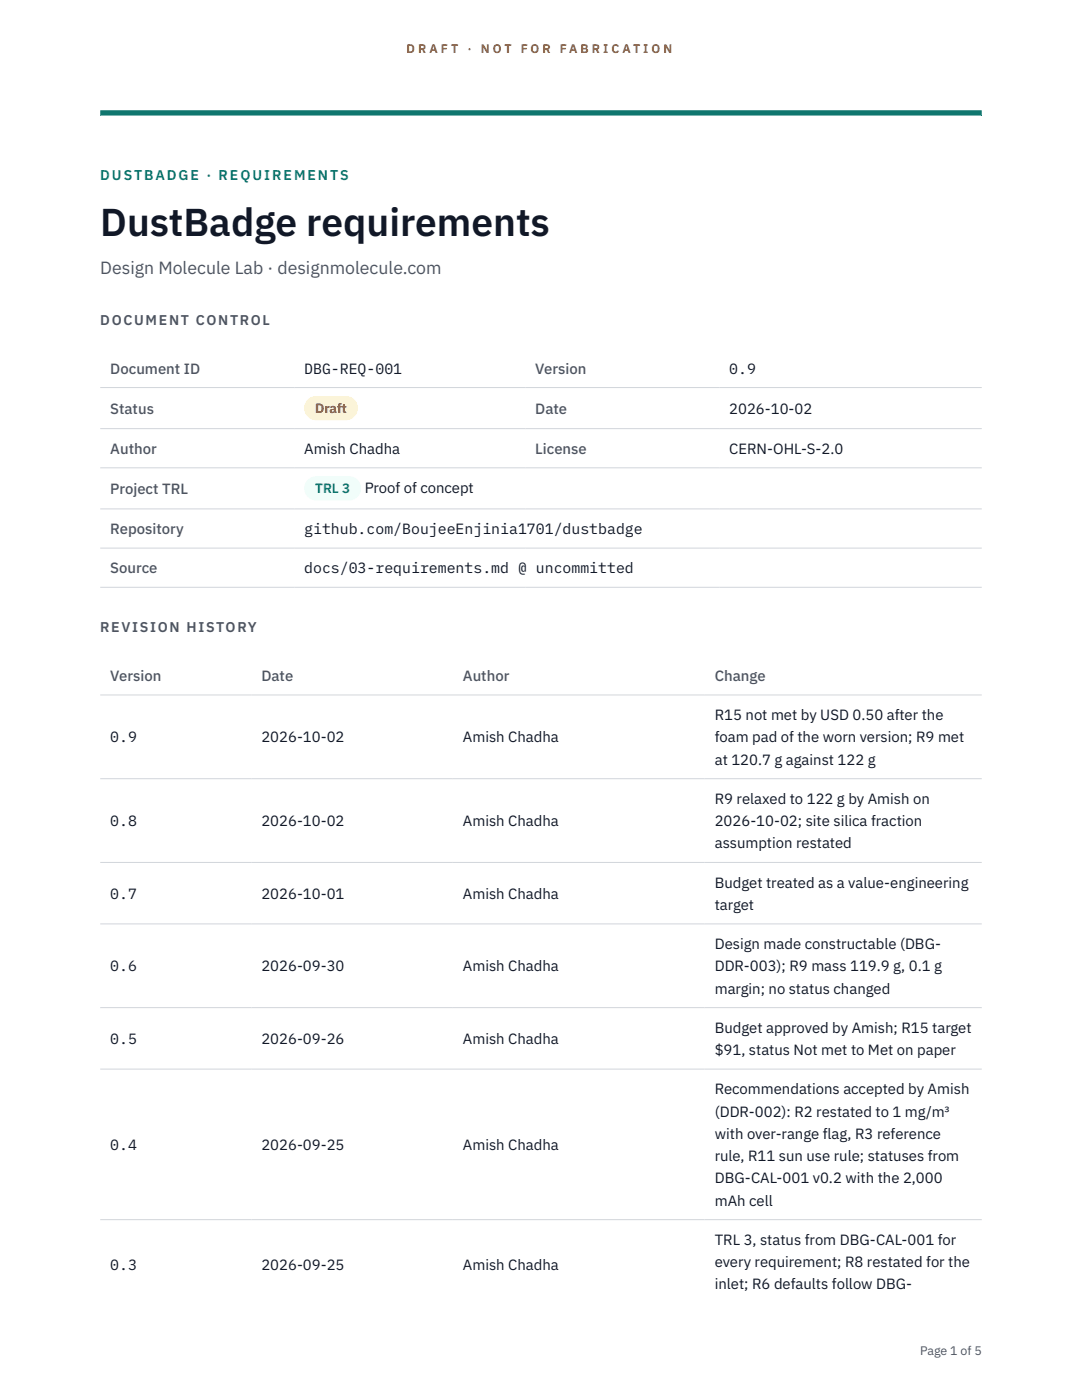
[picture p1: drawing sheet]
<svg xmlns="http://www.w3.org/2000/svg" width="216mm" height="279mm" viewBox="0 0 216 279" stroke-linecap="round" stroke-linejoin="round" font-family="sans-serif">
<defs><g id="words">
<text font-size="7.8" fill="#111827" x="20" y="47.1">DustBadge requirements</text>
<text font-size="3.5" fill="#4b5563" x="20" y="54.6">Design Molecule Lab · designmolecule.com</text>
<g font-size="3" fill="#4b5563">
<text x="22" y="74.5">Document ID</text>
<text x="106.8" y="74.5">Version</text>
<text x="22" y="82.6">Status</text>
<text x="106.8" y="82.6">Date</text>
<text x="22" y="90.6">Author</text>
<text x="106.8" y="90.6">License</text>
<text x="22" y="98.6">Project TRL</text>
<text x="22" y="106.6">Repository</text>
<text x="22" y="114.4">Source</text>
<text x="22" y="135.9">Version</text>
<text x="52.2" y="135.9">Date</text>
<text x="92.4" y="135.9">Author</text>
<text x="142.6" y="135.9">Change</text>
</g>
<g font-size="3" fill="#111827">
<text x="60.7" y="74.5">DBG-REQ-001</text>
<text x="145.5" y="74.5">0.9</text>
<text x="145.5" y="82.6">2026-10-02</text>
<text x="60.7" y="90.6">Amish Chadha</text>
<text x="145.5" y="90.6">CERN-OHL-S-2.0</text>
<text x="72.8" y="98.5">Proof of concept</text>
<text x="60.7" y="106.6">github.com/BoujeeEnjinia1701/dustbadge</text>
<text x="60.7" y="114.4">docs/03-requirements.md @ uncommitted</text>
<text x="142.6" y="143.7">R15 not met by USD 0.50 after the</text>
<text x="22" y="148.2">0.9</text>
<text x="52.2" y="148.2">2026-10-02</text>
<text x="92.4" y="148.2">Amish Chadha</text>
<text x="142.6" y="148.2">foam pad of the worn version; R9 met</text>
<text x="142.6" y="152.6">at 120.7 g against 122 g</text>
<text x="142.6" y="160.4">R9 relaxed to 122 g by Amish on</text>
<text x="22" y="164.9">0.8</text>
<text x="52.2" y="164.9">2026-10-02</text>
<text x="92.4" y="164.9">Amish Chadha</text>
<text x="142.6" y="164.9">2026-10-02; site silica fraction</text>
<text x="142.6" y="169.3">assumption restated</text>
<text x="22" y="179.4">0.7</text>
<text x="52.2" y="179.4">2026-10-01</text>
<text x="92.4" y="179.4">Amish Chadha</text>
<text x="142.6" y="177.1">Budget treated as a value-engineering</text>
<text x="142.6" y="181.6">target</text>
<text x="142.6" y="189.4">Design made constructable (DBG-</text>
<text x="22" y="193.9">0.6</text>
<text x="52.2" y="193.9">2026-09-30</text>
<text x="92.4" y="193.9">Amish Chadha</text>
<text x="142.6" y="193.9">DDR-003); R9 mass 119.9 g, 0.1 g</text>
<text x="142.6" y="198.3">margin; no status changed</text>
<text x="22" y="208.3">0.5</text>
<text x="52.2" y="208.3">2026-09-26</text>
<text x="92.4" y="208.3">Amish Chadha</text>
<text x="142.6" y="206.1">Budget approved by Amish; R15 target</text>
<text x="142.6" y="210.6">$91, status Not met to Met on paper</text>
<text x="142.6" y="218.4">Recommendations accepted by Amish</text>
<text x="142.6" y="222.8">(DDR-002): R2 restated to 1 mg/m³</text>
<text x="142.6" y="227.3">with over-range flag, R3 reference</text>
<text x="22" y="229.5">0.4</text>
<text x="52.2" y="229.5">2026-09-25</text>
<text x="92.4" y="229.5">Amish Chadha</text>
<text x="142.6" y="231.7">rule, R11 sun use rule; statuses from</text>
<text x="142.6" y="236.2">DBG-CAL-001 v0.2 with the 2,000</text>
<text x="142.6" y="240.6">mAh cell</text>
<text x="142.6" y="248.4">TRL 3, status from DBG-CAL-001 for</text>
<text x="22" y="253.4">0.3</text>
<text x="52.2" y="253.4">2026-09-25</text>
<text x="92.4" y="253.4">Amish Chadha</text>
<text x="142.6" y="252.9">every requirement; R8 restated for the</text>
<text x="142.6" y="257.3">inlet; R6 defaults follow DBG-</text>
</g>
<text font-size="2.8" fill="#0f766e" x="20" y="36">DUSTBADGE · REQUIREMENTS</text>
<g font-size="2.8" fill="#4b5563">
<text x="20" y="64.8">DOCUMENT CONTROL</text>
<text x="20" y="126.2">REVISION HISTORY</text>
</g>
<text font-size="2.7" fill="#92400e" x="62.9" y="82.5">Draft</text>
<text font-size="2.7" fill="#0f766e" x="62.9" y="98.5">TRL 3</text>
<g font-size="2.5" fill="#b45309">
<text x="81.1" y="10.5">D R A F T</text>
<text x="93.3" y="10.5">·</text>
<text x="95.9" y="10.5">N O T</text>
<text x="103.9" y="10.5">F O R</text>
<text x="111.7" y="10.5">F A B R I C A T I O N</text>
</g>
<text font-size="2.5" fill="#4b5563" x="183.6" y="270.3">Page 1 of 5</text>
</g></defs>
<path d="M20 23.1h175.9zM20 22h175.9v1.1h-175.9z" fill-rule="evenodd" fill="#0f766e"/>
<g fill="none" stroke="#d1d5db" stroke-width=".2">
<path d="M20 77.3h175.9M20 85.5h175.9M20 93.4h175.9M20 101.6h175.9M20 109.4h175.9M20 117.2h175.9M20 138.7h175.9M20 155.4h175.9M20 172.1h175.9M20 184.4h175.9M20 201.1h175.9M20 213.4h175.9"/>
<path d="M20 243.4h175.9"/>
</g>
<path d="M60.7 79h10.7v4.9h-10.7z" fill="#fef3c7"/>
<path d="M60.7 95.1h11.4v4.8h-11.4z" fill="#f0fdfa"/>
<use href="#words"/>
</svg>
